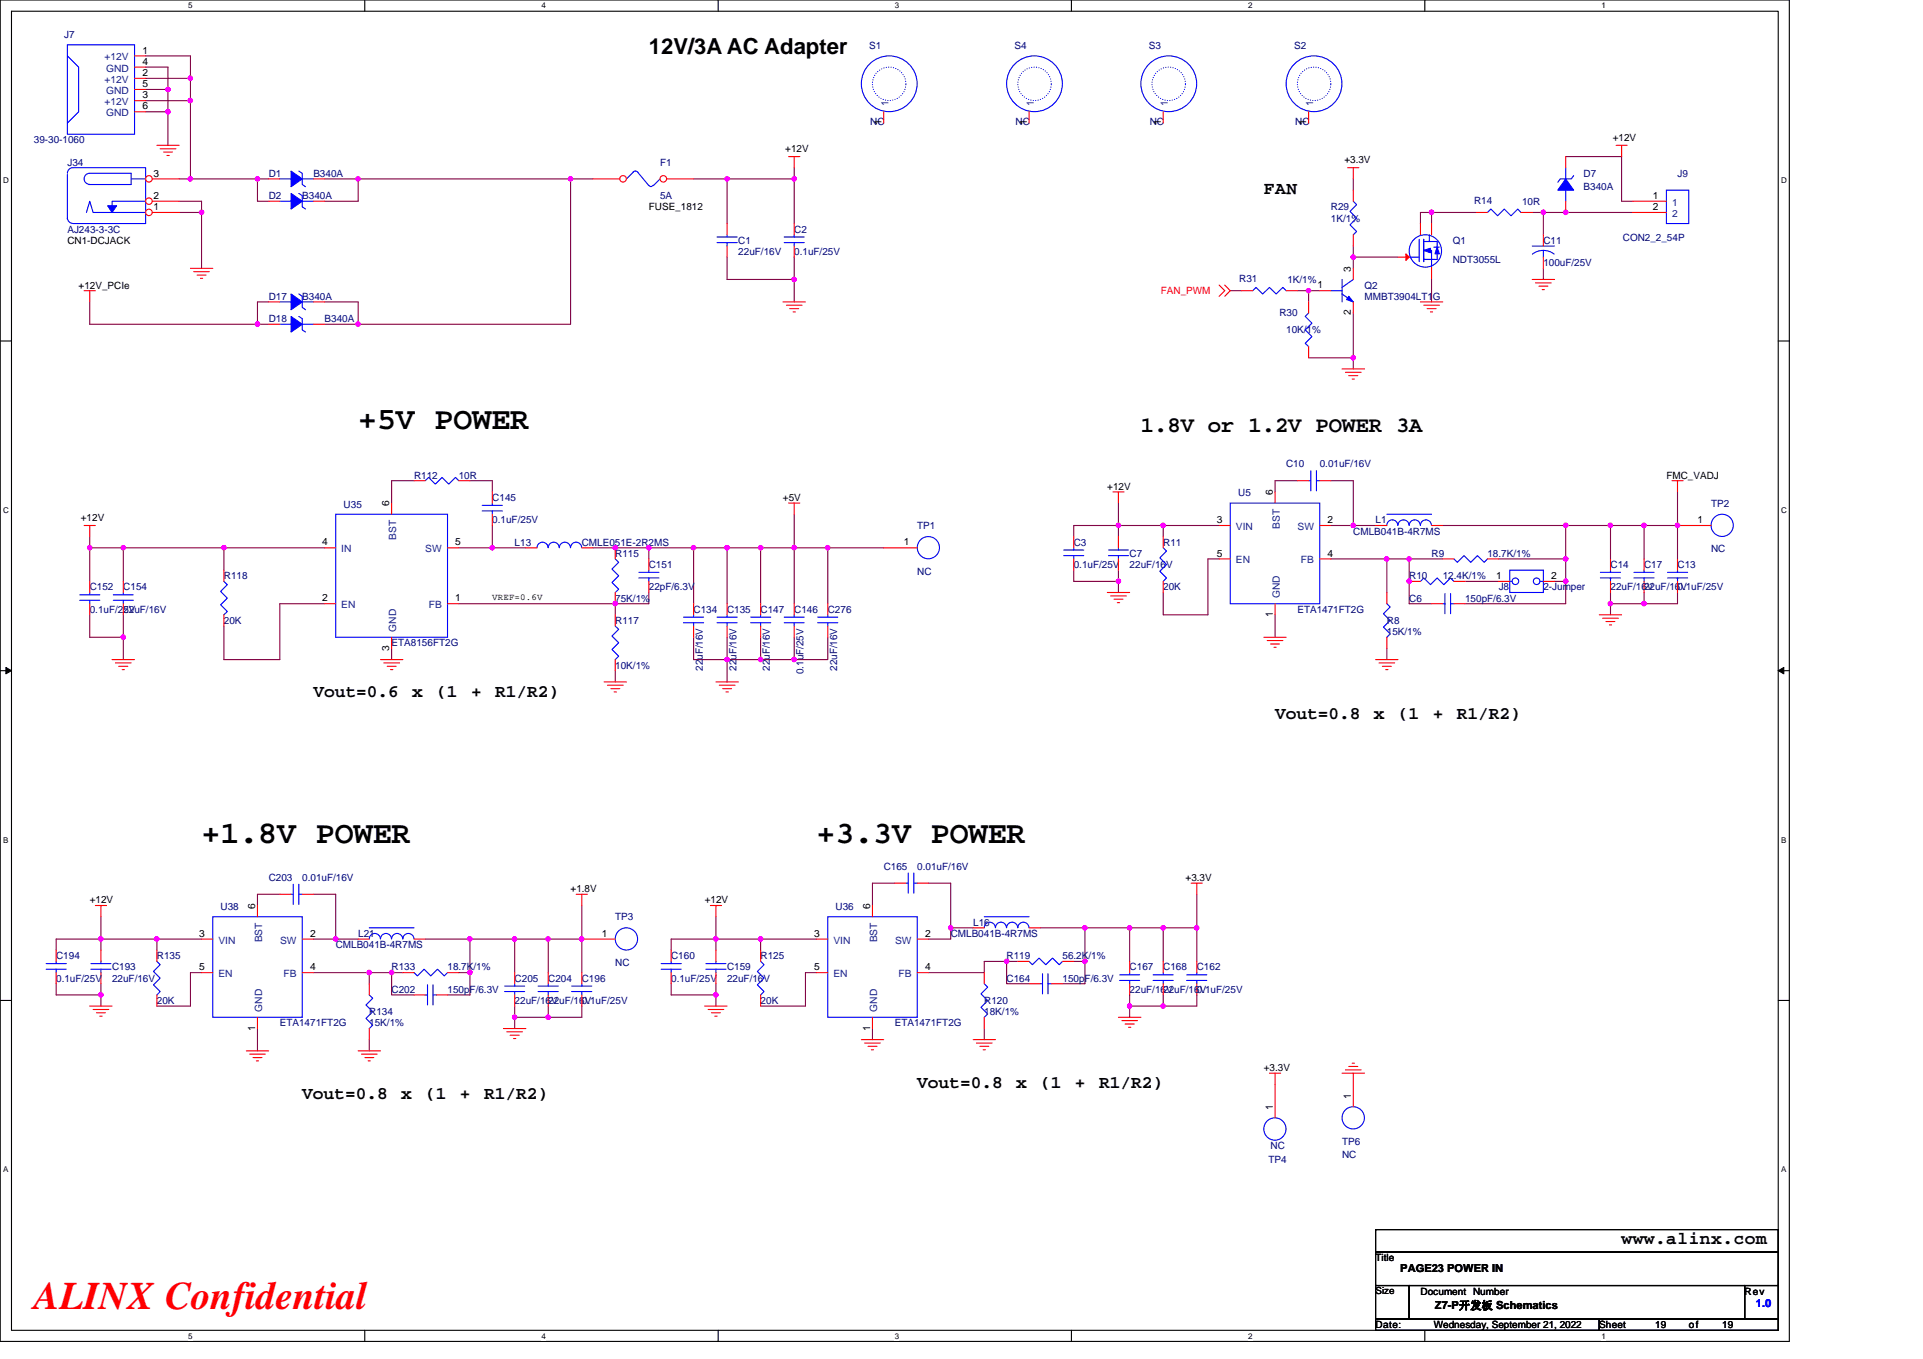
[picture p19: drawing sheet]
<svg xmlns="http://www.w3.org/2000/svg" width="297mm" height="210mm" viewBox="0 0 297 210" stroke-linecap="round" stroke-linejoin="round" font-family="sans-serif">
<defs><g id="words">
<text font-size="6" fill="#f00" x="5.2" y="202.3">ALINX Confidential</text>
<g font-size="4.9">
<text x="55.3" y="66.3">+5V POWER</text>
<text x="31.1" y="130.2">+1.8V POWER</text>
<text x="126.1" y="130.2">+3.3V POWER</text>
</g>
<g font-size="3.4">
<text x="100.2" y="8.4">12V/3A AC Adapter</text>
<text x="176.2" y="66.8">1.8V or 1.2V POWER 3A</text>
</g>
<g font-size="2.8">
<text x="195.2" y="29.9">FAN</text>
<text x="48.4" y="107.7">Vout=0.6</text>
<text x="63.7" y="107.7">x</text>
<text x="67.4" y="107.7">(1</text>
<text x="72.8" y="107.7">+</text>
<text x="76.5" y="107.7">R1/R2)</text>
<text x="197" y="111.1">Vout=0.8</text>
<text x="212.2" y="111.1">x</text>
<text x="215.9" y="111.1">(1</text>
<text x="221.3" y="111.1">+</text>
<text x="225" y="111.1">R1/R2)</text>
<text x="46.7" y="169.8">Vout=0.8</text>
<text x="61.9" y="169.8">x</text>
<text x="65.7" y="169.8">(1</text>
<text x="71" y="169.8">+</text>
<text x="74.8" y="169.8">R1/R2)</text>
<text x="141.7" y="168.1">Vout=0.8</text>
<text x="156.9" y="168.1">x</text>
<text x="160.7" y="168.1">(1</text>
<text x="166" y="168.1">+</text>
<text x="169.8" y="168.1">R1/R2)</text>
<text x="250.5" y="192.3">www.alinx.com</text>
</g>
<g font-size="1.7">
<text x="216.3" y="196.6">PAGE23 POWER IN</text>
<text x="221.7" y="202.3">Z7-P开发板 Schematics</text>
</g>
<text font-size="1.7" fill="#00f" x="271.2" y="202">1.0</text>
<g font-size="1.5" fill="#000080">
<text x="9.9" y="5.9">J7</text>
<text x="134.3" y="7.6">S1</text>
<text x="156.7" y="7.6">S4</text>
<text x="177.4" y="7.6">S3</text>
<text x="199.9" y="7.6">S2</text>
<text x="5.2" y="22.1">39-30-1060</text>
<text x="134.4" y="19.4">NC</text>
<text x="156.9" y="19.4">NC</text>
<text x="177.6" y="19.4">NC</text>
<text x="200.1" y="19.4">NC</text>
<text x="10.4" y="25.6">J34</text>
<text x="41.5" y="27.3">D1</text>
<text x="48.4" y="27.3">B340A</text>
<text x="102" y="25.6">F1</text>
<text x="244.6" y="27.3">D7</text>
<text x="244.6" y="29.4">B340A</text>
<text x="259.1" y="27.3">J9</text>
<text x="10.4" y="35.9">AJ243-3-3C</text>
<text x="41.5" y="30.8">D2</text>
<text x="46.7" y="30.8">B340A</text>
<text x="102" y="30.8">5A</text>
<text x="122.7" y="35.9">C2</text>
<text x="205.6" y="32.5">R29</text>
<text x="205.6" y="34.2">1K/1%</text>
<text x="227.7" y="31.5">R14</text>
<text x="235.1" y="31.6">10R</text>
<text x="114" y="37.7">C1</text>
<text x="114" y="39.4">22uF/16V</text>
<text x="122.7" y="39.4">0.1uF/25V</text>
<text x="224.4" y="37.7">Q1</text>
<text x="224.4" y="40.6">NDT3055L</text>
<text x="238.4" y="37.7">C11</text>
<text x="238.4" y="41.1">100uF/25V</text>
<text x="250.7" y="37.2">CON2_2_54P</text>
<text x="41.5" y="46.3">D17</text>
<text x="46.7" y="46.3">B340A</text>
<text x="191.4" y="43.5">R31</text>
<text x="198.9" y="43.7">1K/1%</text>
<text x="210.8" y="44.6">Q2</text>
<text x="210.8" y="46.3">MMBT3904LT1G</text>
<text x="41.5" y="49.8">D18</text>
<text x="50.1" y="49.8">B340A</text>
<text x="197.6" y="48.9">R30</text>
<text x="198.7" y="51.5">10K/1%</text>
<text x="64" y="74">R112</text>
<text x="70.9" y="74">10R</text>
<text x="76" y="77.4">C145</text>
<text x="191.3" y="76.7">U5</text>
<text x="198.7" y="72.2">C10</text>
<text x="203.9" y="72.2">0.01uF/16V</text>
<text x="53.1" y="78.4">U35</text>
<text x="76" y="80.9">0.1uF/25V</text>
<text x="141.7" y="81.7">TP1</text>
<text x="209" y="82.6">CMLB041B-4R7MS</text>
<text x="212.5" y="80.9">L1</text>
<text x="264.3" y="78.3">TP2</text>
<text x="34.6" y="89.5">R118</text>
<text x="79.5" y="84.3">L13</text>
<text x="89.9" y="84.3">CMLE051E-2R2MS</text>
<text x="95" y="86">R115</text>
<text x="100.2" y="87.8">C151</text>
<text x="141.7" y="88.8">NC</text>
<text x="165.9" y="84.3">C3</text>
<text x="165.9" y="87.8">0.1uF/25V</text>
<text x="174.5" y="86">C7</text>
<text x="174.5" y="87.8">22uF/16V</text>
<text x="179.7" y="84.3">R11</text>
<text x="217.7" y="89.5">R10</text>
<text x="221.1" y="86">R9</text>
<text x="222.9" y="89.5">12.4K/1%</text>
<text x="229.8" y="86">18.7K/1%</text>
<text x="248.8" y="87.8">C14</text>
<text x="254" y="87.8">C17</text>
<text x="259.1" y="87.8">C13</text>
<text x="264.3" y="85.3">NC</text>
<text x="13.9" y="91.2">C152</text>
<text x="13.9" y="94.7">0.1uF/25V</text>
<text x="19" y="91.2">C154</text>
<text x="19" y="94.7">22uF/16V</text>
<text x="95" y="92.9">75K/1%</text>
<text x="100.2" y="91.2">22pF/6.3V</text>
<text x="107.1" y="94.7">C134</text>
<text x="112.3" y="94.7">C135</text>
<text x="117.5" y="94.7">C147</text>
<text x="122.7" y="94.7">C146</text>
<text x="127.9" y="94.7">C276</text>
<text x="179.7" y="91.2">20K</text>
<text x="200.4" y="94.7">ETA1471FT2G</text>
<text x="217.7" y="92.9">C6</text>
<text x="226.3" y="92.9">150pF/6.3V</text>
<text x="231.5" y="91.2">J8</text>
<text x="238.4" y="91.2">2-Jumper</text>
<text x="248.8" y="91.2">22uF/16V</text>
<text x="254" y="91.2">22uF/16V</text>
<text x="259.1" y="91.2">0.1uF/25V</text>
<text x="34.6" y="96.4">20K</text>
<text x="60.5" y="99.9">ETA8156FT2G</text>
<text x="95" y="96.4">R117</text>
<text x="214.2" y="96.4">R8</text>
<text x="214.2" y="98.1">15K/1%</text>
<text x="95" y="103.3">10K/1%</text>
<text x="108.6" y="103.6" transform="rotate(-90 108.6 103.6)">22uF/16V</text>
<text x="113.7" y="103.6" transform="rotate(-90 113.7 103.6)">22uF/16V</text>
<text x="118.9" y="103.6" transform="rotate(-90 118.9 103.6)">22uF/16V</text>
<text x="124.1" y="104.2" transform="rotate(-90 124.1 104.2)">0.1uF/25V</text>
<text x="129.3" y="103.6" transform="rotate(-90 129.3 103.6)">22uF/16V</text>
<text x="41.5" y="136.1">C203</text>
<text x="46.7" y="136.1">0.01uF/16V</text>
<text x="136.5" y="134.4">C165</text>
<text x="141.7" y="134.4">0.01uF/16V</text>
<text x="34.1" y="140.6">U38</text>
<text x="95" y="142.2">TP3</text>
<text x="129.1" y="140.6">U36</text>
<text x="150.3" y="143">L16</text>
<text x="8.7" y="148.2">C194</text>
<text x="17.3" y="149.9">C193</text>
<text x="24.2" y="148.2">R135</text>
<text x="51.9" y="146.5">CMLB041B-4R7MS</text>
<text x="55.3" y="144.8">L21</text>
<text x="60.5" y="149.9">R133</text>
<text x="69.1" y="149.9">18.7K/1%</text>
<text x="95" y="149.2">NC</text>
<text x="103.7" y="148.2">C160</text>
<text x="112.3" y="149.9">C159</text>
<text x="117.5" y="148.2">R125</text>
<text x="146.9" y="144.8">CMLB041B-4R7MS</text>
<text x="155.5" y="148.2">R119</text>
<text x="164.1" y="148.2">56.2K/1%</text>
<text x="174.5" y="149.9">C167</text>
<text x="179.7" y="149.9">C168</text>
<text x="184.9" y="149.9">C162</text>
<text x="8.7" y="151.7">0.1uF/25V</text>
<text x="17.3" y="151.7">22uF/16V</text>
<text x="24.2" y="155.1">20K</text>
<text x="60.5" y="153.4">C202</text>
<text x="69.1" y="153.4">150pF/6.3V</text>
<text x="79.5" y="151.7">C205</text>
<text x="79.5" y="155.1">22uF/16V</text>
<text x="84.7" y="151.7">C204</text>
<text x="84.7" y="155.1">22uF/16V</text>
<text x="89.9" y="151.7">C196</text>
<text x="89.9" y="155.1">0.1uF/25V</text>
<text x="103.7" y="151.7">0.1uF/25V</text>
<text x="112.3" y="151.7">22uF/16V</text>
<text x="117.5" y="155.1">20K</text>
<text x="152" y="155.1">R120</text>
<text x="155.5" y="151.7">C164</text>
<text x="164.1" y="151.7">150pF/6.3V</text>
<text x="174.5" y="153.4">22uF/16V</text>
<text x="179.7" y="153.4">22uF/16V</text>
<text x="184.9" y="153.4">0.1uF/25V</text>
<text x="43.2" y="158.6">ETA1471FT2G</text>
<text x="57" y="156.8">R134</text>
<text x="57" y="158.6">15K/1%</text>
<text x="138.2" y="158.6">ETA1471FT2G</text>
<text x="152" y="156.8">18K/1%</text>
<text x="195.9" y="179.7">TP4</text>
<text x="196.3" y="177.6">NC</text>
<text x="207.3" y="176.9">TP6</text>
<text x="207.3" y="179">NC</text>
</g>
<g font-size="1.5" fill="#004080">
<text x="16.1" y="9.3">+12V</text>
<text x="16.4" y="11.1">GND</text>
<text x="16.1" y="12.8">+12V</text>
<text x="16.1" y="16.3">+12V</text>
<text x="16.4" y="14.5">GND</text>
<text x="16.4" y="18">GND</text>
<text x="137.2" y="16.4" transform="rotate(-90 137.2 16.4)">1</text>
<text x="159.7" y="16.4" transform="rotate(-90 159.7 16.4)">1</text>
<text x="180.4" y="16.4" transform="rotate(-90 180.4 16.4)">1</text>
<text x="202.9" y="16.4" transform="rotate(-90 202.9 16.4)">1</text>
<text x="258.3" y="31.8">1</text>
<text x="258.3" y="33.5">2</text>
<text x="61.2" y="83.4" transform="rotate(-90 61.2 83.4)">BST</text>
<text x="190.9" y="81.9">VIN</text>
<text x="197.7" y="81.7" transform="rotate(-90 197.7 81.7)">BST</text>
<text x="200.4" y="81.9">SW</text>
<text x="52.7" y="85.3">IN</text>
<text x="65.7" y="85.3">SW</text>
<text x="190.9" y="87.1">EN</text>
<text x="201" y="87.1">FB</text>
<text x="52.7" y="94">EN</text>
<text x="66.2" y="94">FB</text>
<text x="197.7" y="92.4" transform="rotate(-90 197.7 92.4)">GND</text>
<text x="61.2" y="97.6" transform="rotate(-90 61.2 97.6)">GND</text>
<text x="33.7" y="145.8">VIN</text>
<text x="40.5" y="145.6" transform="rotate(-90 40.5 145.6)">BST</text>
<text x="43.3" y="145.8">SW</text>
<text x="128.7" y="145.8">VIN</text>
<text x="135.5" y="145.6" transform="rotate(-90 135.5 145.6)">BST</text>
<text x="138.3" y="145.8">SW</text>
<text x="33.7" y="151">EN</text>
<text x="43.8" y="151">FB</text>
<text x="128.7" y="151">EN</text>
<text x="138.8" y="151">FB</text>
<text x="40.5" y="156.3" transform="rotate(-90 40.5 156.3)">GND</text>
<text x="135.5" y="156.3" transform="rotate(-90 135.5 156.3)">GND</text>
</g>
<g font-size="1.5">
<text x="22" y="8.3">1</text>
<text x="22" y="11.7">2</text>
<text x="22" y="10">4</text>
<text x="22" y="15.2">3</text>
<text x="22" y="13.5">5</text>
<text x="22" y="16.9">6</text>
<text x="121.3" y="23.5">+12V</text>
<text x="136.1" y="19.4" transform="rotate(-90 136.1 19.4)">1</text>
<text x="158.6" y="19.4" transform="rotate(-90 158.6 19.4)">1</text>
<text x="179.3" y="19.4" transform="rotate(-90 179.3 19.4)">1</text>
<text x="201.8" y="19.4" transform="rotate(-90 201.8 19.4)">1</text>
<text x="249.1" y="21.8">+12V</text>
<text x="23.7" y="27.3">3</text>
<text x="207.7" y="25.2">+3.3V</text>
<text x="23.7" y="32.5">1</text>
<text x="23.7" y="30.7">2</text>
<text x="100.2" y="32.5">FUSE_1812</text>
<text x="255.3" y="30.7">1</text>
<text x="255.3" y="32.5">2</text>
<text x="10.4" y="37.7">CN1-DCJACK</text>
<text x="208.7" y="42" transform="rotate(-90 208.7 42)">3</text>
<text x="12.1" y="44.6">+12V_PCIe</text>
<text x="203.5" y="44.6">1</text>
<text x="208.7" y="48.7" transform="rotate(-90 208.7 48.7)">2</text>
<text x="120.9" y="77.4">+5V</text>
<text x="171" y="75.7">+12V</text>
<text x="196.6" y="76.5" transform="rotate(-90 196.6 76.5)">6</text>
<text x="257.4" y="74">FMC_VADJ</text>
<text x="12.5" y="80.5">+12V</text>
<text x="60.1" y="78.3" transform="rotate(-90 60.1 78.3)">6</text>
<text x="187.9" y="80.8">3</text>
<text x="205.1" y="80.8">2</text>
<text x="262.2" y="80.8">1</text>
<text x="49.8" y="84.3">4</text>
<text x="70.3" y="84.3">5</text>
<text x="139.6" y="84.3">1</text>
<text x="187.9" y="86">5</text>
<text x="205.1" y="86">4</text>
<text x="231.1" y="89.5">1</text>
<text x="239.6" y="89.5">2</text>
<text x="49.8" y="92.9">2</text>
<text x="70.3" y="92.9">1</text>
<text x="196.6" y="95.4" transform="rotate(-90 196.6 95.4)">1</text>
<text x="60.1" y="100.6" transform="rotate(-90 60.1 100.6)">3</text>
<text x="88.1" y="137.9">+1.8V</text>
<text x="183.1" y="136.1">+3.3V</text>
<text x="13.9" y="139.6">+12V</text>
<text x="39.4" y="140.4" transform="rotate(-90 39.4 140.4)">6</text>
<text x="108.9" y="139.6">+12V</text>
<text x="134.4" y="140.4" transform="rotate(-90 134.4 140.4)">6</text>
<text x="30.8" y="144.7">3</text>
<text x="30.8" y="149.9">5</text>
<text x="47.9" y="149.9">4</text>
<text x="47.9" y="144.7">2</text>
<text x="92.9" y="144.7">1</text>
<text x="125.8" y="144.7">3</text>
<text x="125.8" y="149.9">5</text>
<text x="142.9" y="149.9">4</text>
<text x="142.9" y="144.7">2</text>
<text x="39.4" y="159.3" transform="rotate(-90 39.4 159.3)">1</text>
<text x="134.4" y="159.3" transform="rotate(-90 134.4 159.3)">1</text>
<text x="195.2" y="165.5">+3.3V</text>
<text x="196.6" y="171.5" transform="rotate(-90 196.6 171.5)">1</text>
<text x="208.7" y="169.8" transform="rotate(-90 208.7 169.8)">1</text>
<text x="212.5" y="194.9">Title</text>
<text x="212.5" y="200">Size</text>
<text x="219.4" y="200">Document Number</text>
<text x="269.5" y="200">Rev</text>
<text x="212.5" y="205.2">Date:</text>
<text x="221.5" y="205.2">Wednesday, September 21, 2022</text>
<text x="247" y="205.2">Sheet</text>
<text x="255.7" y="205.2">19</text>
<text x="260.9" y="205.2">of</text>
<text x="266" y="205.2">19</text>
</g>
<text font-size="1.5" fill="#f00" x="179.3" y="45.4">FAN_PWM</text>
<text font-size="1.4" x="76" y="92.7">VREF=0.6V</text>
<g font-size="1.2">
<text x="29.1" y="1.3">5</text>
<text x="83.6" y="1.3">4</text>
<text x="138.2" y="1.3">3</text>
<text x="192.8" y="1.3">2</text>
<text x="247.4" y="1.3">1</text>
<text x=".5" y="28.3">D</text>
<text x="275.1" y="28.3">D</text>
<text x=".5" y="79.2">C</text>
<text x="275.1" y="79.2">C</text>
<text x=".5" y="130.2">B</text>
<text x="275.1" y="130.2">B</text>
<text x=".5" y="181.1">A</text>
<text x="275.1" y="181.1">A</text>
<text x="29.1" y="206.8">5</text>
<text x="83.6" y="206.8">4</text>
<text x="138.2" y="206.8">3</text>
<text x="192.8" y="206.8">2</text>
<text x="247.4" y="206.8">1</text>
</g>
</g></defs>
<path d="M0 0h276.4v207.3h-276.4zM1.8 1.7h272.9v203.8h-272.9z" fill="none" stroke="#000" stroke-width=".17"/>
<g fill="#fff">
<path d="M29.1 .2h.6v1.4h-.6z"/>
<path d="M29.1 205.7h.6v1.4h-.6z"/>
</g>
<path d="M56.3 0v1.7M56.3 205.5v1.8" fill="none" stroke="#000" stroke-width=".17"/>
<g fill="#fff">
<path d="M83.6 .2h.7v1.4h-.7z"/>
<path d="M83.6 205.7h.7v1.4h-.7z"/>
</g>
<path d="M110.9 0v1.7M110.9 205.5v1.8" fill="none" stroke="#000" stroke-width=".17"/>
<g fill="#fff">
<path d="M138.2 .2h.7v1.4h-.7z"/>
<path d="M138.2 205.7h.7v1.4h-.7z"/>
</g>
<path d="M165.5 0v1.7M165.5 205.5v1.8" fill="none" stroke="#000" stroke-width=".17"/>
<g fill="#fff">
<path d="M192.8 .2h.6v1.4h-.6z"/>
<path d="M192.8 205.7h.6v1.4h-.6z"/>
</g>
<path d="M220.1 0v1.7M220.1 205.5v1.8" fill="none" stroke="#000" stroke-width=".17"/>
<g fill="#fff">
<path d="M247.4 .2h.6v1.4h-.6z"/>
<path d="M247.4 205.7h.6v1.4h-.6z"/>
<path d="M.5 27.2h.8v1.4h-.8z"/>
<path d="M275.1 27.2h.9v1.4h-.9z"/>
<path d="M.5 78.1h.8v1.4h-.8z"/>
<path d="M275.1 78.1h.9v1.4h-.9z"/>
</g>
<path d="M0 52.7h1.8M274.7 52.7h1.7" fill="none" stroke="#000" stroke-width=".17"/>
<g fill="#fff">
<path d="M.5 129.1h.8v1.4h-.8z"/>
<path d="M275.1 129.1h.8v1.4h-.8z"/>
</g>
<path d="M0 103.6h1.8M274.7 103.6h1.7" fill="none" stroke="#000" stroke-width=".17"/>
<path d="M.9 103.1l.9 .5-.9 .5zM274.7 103.6l.8-.5v1z" fill="#000" stroke="#000" stroke-width=".15"/>
<g fill="#fff">
<path d="M.5 180h.8v1.4h-.8z"/>
<path d="M275.1 180h.8v1.4h-.8z"/>
</g>
<path d="M0 154.6h1.8M274.7 154.6h1.7M212.5 190h62.2v3.5h-62.2zM212.5 193.5h62.2v5.1h-62.2zM212.5 198.6h5.2v5.2h-5.2zM217.7 198.6h51.8v5.2h-51.8zM269.5 198.6h5.2v5.2h-5.2zM212.5 203.8h34.5v1.7h-34.5zM247 203.8h27.7v1.7h-27.7z" fill="none" stroke="#000" stroke-width=".17"/>
<g fill="none" stroke="#800040" stroke-width=".17">
<path d="M22.5 17.3h3.4M22.5 10.4h3.4v3.4M22.5 13.8h3.4M22.5 12.1h6.9M22.5 8.6h6.9v3.5M22.5 15.6h6.9M25.9 17.3v5.2M25.9 13.8v3.5M29.4 12.1v3.5M29.4 15.6v12M27.7 27.6h1.7M27.7 32.8h3.4"/>
<path d="M27.7 31.1h3.4v1.7M29.4 27.6h10.4M31.1 32.8v8.7M39.8 27.6h1.7M39.8 27.6v3.5h1.7M50.1 27.6h5.2M55.3 27.6v3.5h-5.2M55.3 27.6h32.8M88.1 27.6h3.5M88.1 27.6v22.5h-32.8M107.1 27.6h5.2M112.3 27.6h10.4"/>
<path d="M112.3 27.6v6.9M112.3 39.7v3.5h10.4M122.7 27.6v6.9M122.7 39.7v3.5M122.7 25.9v1.7M209 39.7h6.9M209 27.6v1.8M209 39.7v1.8M209 38v1.7M221.1 32.8v1.7M221.1 32.8h-1.7v1.7M221.1 32.8h6.9"/>
<path d="M236.7 32.8h15.5M238.4 32.8v3.5M241.8 24.2h8.7v6.9h1.7M13.9 46.7v3.4h25.9M39.8 50.1h1.7M41.5 46.7h-1.7v3.4M50.1 46.7h5.2v3.4M50.1 50.1h5.2M122.7 43.2v3.5M190 44.9h1.8M200.4 44.9h1.7M202.1 55.3h6.9"/>
<path d="M202.1 44.9h1.8M202.1 44.9v1.8M209 55.3v1.7M209 48.4v6.9M221.1 43v3.7M238.4 41.5v1.7M64 74.3h-3.5v3.4M72.6 74.3h3.4v1.7M122.7 79.5v5.1M172.8 77.7v3.5M200.4 74.3h-3.4v1.7M205.6 74.3h3.4v6.9"/>
<path d="M259.1 76v5.2M13.9 95v3.5h5.1M13.9 82.9v1.7M13.9 84.6h5.1M13.9 84.6v5.2M19 98.5v3.4M19 84.6h15.6M19 84.6v5.2M19 95v3.5M34.6 84.6h15.5M34.6 84.6v3.5M50.1 93.3h-6.9v8.6h-8.6v-5.2"/>
<path d="M70.9 93.3h24.1M70.9 84.6h5.1M76 84.6h5.2M76 81.2v3.4M91.6 84.6h8.6M95 93.3v1.7M100.2 84.6h6.9M100.2 84.6v1.8M100.2 91.5v1.8h-5.2M107.1 84.6v8.7M107.1 98.5v3.4h5.2M107.1 84.6h5.2"/>
<path d="M112.3 84.6h5.2M112.3 84.6v8.7M112.3 98.5v3.4M117.5 98.5v3.4M122.7 84.6v8.7M122.7 84.6h-5.2v8.7M122.7 98.5v3.4M122.7 84.6h5.2M127.9 84.6h8.6M127.9 98.5v3.4h-5.2M127.9 84.6v8.7M165.9 88.1v1.7h6.9"/>
<path d="M172.8 81.2v1.7M172.8 88.1v1.7M172.8 81.2h-6.9v1.7M172.8 89.8v1.7M172.8 81.2h6.9M179.7 81.2h8.6M179.7 81.2v1.7M188.3 86.4h-1.7v8.6h-6.9v-3.5M197 95v3.5M205.6 81.2h3.4M205.6 86.4h8.6M209 81.2h3.5"/>
<path d="M214.2 86.4v5.1M214.2 86.4h3.5M217.7 86.4v6.9h3.4M217.7 86.4h5.2M222.9 81.2h18.9v5.2M226.3 89.8h5.2M231.5 86.4h10.3M240.1 89.8h1.7M241.8 86.4v3.4M241.8 81.2h7M241.8 89.8v3.5h-15.5M248.8 91.5v1.8"/>
<path d="M248.8 93.3v1.7M248.8 93.3h5.2M248.8 81.2v5.2M248.8 81.2h5.2M254 81.2v5.2M254 91.5v1.8M254 81.2h5.1M259.1 81.2v5.2M259.1 91.5v1.8h-5.1M60.5 100.2v1.7M95 103.6v1.8M112.3 101.9v3.5"/>
<path d="M112.3 101.9h5.2M117.5 101.9h5.2M214.2 100.2v1.7M43.2 138.2h-3.4v1.7M48.4 138.2h3.5v6.9M89.9 139.9v5.2M138.2 136.5h-3.4v3.4M143.4 136.5h3.5v6.9M184.9 138.2v5.2M8.7 146.8v-1.7h6.9v1.7M8.7 152v1.7h6.9M15.6 153.7v1.7"/>
<path d="M15.6 152v1.7M15.6 141.6v3.5h8.6M24.2 145.1h6.9M24.2 145.1v1.7M31.1 150.3h-1.7v5.1h-5.2M39.8 158.9v3.5M48.4 150.3h8.6M48.4 145.1h3.5M51.9 145.1h3.4M57 150.3h3.5M57 150.3v1.7M60.5 150.3v3.4h3.5"/>
<path d="M60.5 150.3h1.7M65.7 145.1h6.9v5.2M70.9 150.3h1.7M72.6 145.1h6.9M72.6 150.3v3.4h-3.5M79.5 145.1h5.2M79.5 157.2h5.2M79.5 145.1v5.2M79.5 155.4v1.8M79.5 157.2v1.7M84.7 145.1h5.2M84.7 145.1v5.2"/>
<path d="M84.7 155.4v1.8M89.9 145.1v5.2M89.9 155.4v1.8h-5.2M103.7 152v1.7h6.9M110.6 145.1h6.9M110.6 141.6v3.5M110.6 152v1.7M110.6 145.1h-6.9v1.7M110.6 153.7v1.7M110.6 145.1v1.7M117.5 145.1v1.7M117.5 145.1h8.6"/>
<path d="M126.1 150.3h-1.7v5.1h-6.9M134.8 158.9v1.7M146.9 143.4h3.4M146.9 143.4v1.7h-3.5M152 158.9v1.7M155.5 148.5h1.7M155.5 148.5v3.5h3.5M155.5 148.5h-3.5v1.8h-8.6M160.7 143.4h6.9M165.9 148.5h1.7M167.6 143.4h6.9M167.6 143.4v5.1"/>
<path d="M167.6 148.5v3.5h-3.5M174.5 153.7v1.7M174.5 155.4v1.8M174.5 155.4h5.2M174.5 143.4v5.1M174.5 143.4h5.2M179.7 153.7v1.7M179.7 143.4v5.1M179.7 143.4h5.2M184.9 143.4v5.1M184.9 153.7v1.7h-5.2M57 160.6v1.8"/>
</g>
<g fill="#f0f" stroke="#f0f" stroke-width=".17">
<circle cx="31.1" cy="32.8" r=".34"/>
<circle cx="112.3" cy="27.6" r=".33"/>
<circle cx="122.7" cy="43.2" r=".34"/>
<circle cx="122.7" cy="27.6" r=".33"/>
<circle cx="55.3" cy="50.1" r=".34"/>
<circle cx="88.1" cy="27.6" r=".33"/>
<circle cx="55.3" cy="27.6" r=".33"/>
<circle cx="39.8" cy="50.1" r=".34"/>
<circle cx="25.9" cy="17.3" r=".34"/>
<circle cx="25.9" cy="13.8" r=".34"/>
<circle cx="29.4" cy="12.1" r=".34"/>
<circle cx="117.5" cy="101.9" r=".34"/>
<circle cx="34.6" cy="84.6" r=".34"/>
<circle cx="107.1" cy="84.6" r=".34"/>
<circle cx="100.2" cy="84.6" r=".34"/>
<circle cx="76" cy="84.6" r=".34"/>
<circle cx="13.9" cy="84.6" r=".34"/>
<circle cx="19" cy="98.4" r=".34"/>
<circle cx="19" cy="84.6" r=".34"/>
<circle cx="122.7" cy="84.6" r=".34"/>
<circle cx="112.3" cy="101.9" r=".34"/>
<circle cx="117.5" cy="84.6" r=".34"/>
<circle cx="112.3" cy="84.6" r=".34"/>
<circle cx="95" cy="84.6" r=".34"/>
<circle cx="95" cy="93.3" r=".34"/>
<circle cx="51.9" cy="145.1" r=".34"/>
<circle cx="72.6" cy="145.1" r=".34"/>
<circle cx="57" cy="150.3" r=".34"/>
<circle cx="72.6" cy="150.3" r=".34"/>
<circle cx="60.5" cy="150.3" r=".34"/>
<circle cx="84.7" cy="145.1" r=".34"/>
<circle cx="79.5" cy="145.1" r=".34"/>
<circle cx="89.8" cy="145.1" r=".34"/>
<circle cx="79.5" cy="157.2" r=".33"/>
<circle cx="84.7" cy="157.2" r=".33"/>
<circle cx="24.2" cy="145.1" r=".34"/>
<circle cx="117.5" cy="145.1" r=".34"/>
<circle cx="146.9" cy="143.4" r=".34"/>
<circle cx="167.6" cy="148.5" r=".33"/>
<circle cx="155.5" cy="148.5" r=".33"/>
<circle cx="174.5" cy="143.4" r=".34"/>
<circle cx="167.6" cy="143.4" r=".34"/>
<circle cx="179.7" cy="143.4" r=".34"/>
<circle cx="184.8" cy="143.4" r=".34"/>
<circle cx="179.7" cy="155.4" r=".34"/>
<circle cx="174.5" cy="155.4" r=".34"/>
<circle cx="179.7" cy="81.2" r=".34"/>
<circle cx="172.8" cy="81.2" r=".34"/>
<circle cx="209" cy="81.2" r=".34"/>
<circle cx="214.2" cy="86.4" r=".34"/>
<circle cx="241.8" cy="89.8" r=".34"/>
<circle cx="241.8" cy="86.4" r=".34"/>
<circle cx="217.7" cy="86.4" r=".34"/>
<circle cx="248.7" cy="81.2" r=".34"/>
<circle cx="241.8" cy="81.2" r=".34"/>
<circle cx="259.1" cy="81.2" r=".34"/>
<circle cx="253.9" cy="81.2" r=".34"/>
<circle cx="248.7" cy="93.3" r=".34"/>
<circle cx="253.9" cy="93.3" r=".34"/>
<circle cx="217.7" cy="89.8" r=".34"/>
<circle cx="241.8" cy="32.8" r=".34"/>
<circle cx="209" cy="39.7" r=".34"/>
<circle cx="209" cy="55.3" r=".34"/>
<circle cx="202.1" cy="44.9" r=".33"/>
<circle cx="238.4" cy="32.8" r=".34"/>
<circle cx="221.1" cy="32.8" r=".34"/>
<circle cx="29.4" cy="15.5" r=".34"/>
<circle cx="29.4" cy="27.6" r=".33"/>
<circle cx="39.8" cy="27.6" r=".33"/>
<circle cx="15.6" cy="145.1" r=".34"/>
<circle cx="15.6" cy="153.7" r=".34"/>
<circle cx="110.6" cy="145.1" r=".34"/>
<circle cx="110.6" cy="153.7" r=".34"/>
<circle cx="172.8" cy="89.8" r=".34"/>
<circle cx="127.8" cy="84.6" r=".34"/>
<circle cx="122.7" cy="101.9" r=".34"/>
</g>
<g fill="none" stroke="#f00" stroke-width=".17">
<path d="M20.8 8.6h1.7M20.8 12.1h1.7M20.8 15.6h1.7M20.8 10.4h1.7M20.8 13.8h1.7M20.8 17.3h1.7M136.5 17.3v1.7M179.7 17.3v1.7M24.2 22.5h3.5M24.7 23h2.5M25.3 23.5h1.3M25.8 24h.3"/>
<path d="M41.5 27.6h1.7M41.5 31.1h1.7M48.4 27.6h1.7M48.4 31.1h1.7M112.3 34.5v1.8M112.3 38v1.7M121.8 24.2h1.7M122.7 24.2v1.7M208.2 25.9h1.7M209 25.9v1.7M209 36.3v1.7M209 29.4v1.7"/>
<path d="M228 32.8h1.8M234.9 32.8h1.8M238.4 36.3v1.7M238.4 39.7v1.8M249.6 22.5h1.8M250.5 22.5v1.7M252.2 31.1h5.2M252.2 32.8h5.2M13 44.9h1.7M13.9 44.9v1.8M29.4 41.5h3.5M29.9 42h2.4"/>
<path d="M30.5 42.5h1.3M31 43h.3M41.5 46.7h1.7M41.5 50.1h1.7M48.4 46.7h1.7M48.4 50.1h1.7M120.9 46.7h3.5M121.5 47.2h2.4M122 47.7h1.4M122.5 48.2h.3M188.3 44l.9 .9-.9 .9M189.2 44l.8 .9-.8 .9"/>
<path d="M191.8 44.9h1.7M198.7 44.9h1.7M202.1 46.7v1.7M202.1 53.6v1.7M203.9 44.9h1.7M207.3 57h3.5M207.8 57.5h2.4M208.3 58h1.4M208.9 58.6h.3M209 46.7v1.7M209 41.5v1.7M219.4 46.7h3.5"/>
<path d="M219.9 47.2h2.4M220.4 47.7h1.4M221 48.2h.3M236.7 43.2h3.4M237.2 43.7h2.4M237.7 44.2h1.4M238.2 44.7h.4M64 74.3h1.7M70.9 74.3h1.7M121.8 77.7h1.7M122.7 77.7v1.8M171.9 76h1.7"/>
<path d="M172.8 76v1.7M197 76v1.7M200.4 74.3h1.7M203.9 74.3h1.7M258.3 74.3h1.7M259.1 74.3v1.7M13 81.2h1.7M13.9 89.8v1.7M13.9 93.3v1.7M13.9 81.2v1.7M19 89.8v1.7M19 93.3v1.7"/>
<path d="M81.2 84.6h1.7M89.9 84.6h1.7M100.2 86.4v1.7M100.2 89.8v1.7M112.3 93.3v1.7M112.3 96.7v1.8M165.9 82.9v1.7M165.9 86.4v1.7M171 91.5h3.5M171.6 92.1h2.4M172.1 92.6h1.4M172.6 93.1h.3"/>
<path d="M172.8 82.9v1.7M172.8 86.4v1.7M188.3 81.2h1.7M188.3 86.4h1.7M195.2 98.5h3.5M195.7 99h2.5M196.3 99.5h1.3M197 93.3v1.7M203.9 81.2h1.7M203.9 86.4h1.7M212.5 81.2h1.7M217.7 89.8h1.7"/>
<path d="M221.1 93.3h1.8M221.1 81.2h1.8M222.9 86.4h1.7M224.6 93.3h1.7M224.6 89.8h1.7M229.8 86.4h1.7M247 95h3.5M247.6 95.5h2.4M248.1 96h1.3M248.6 96.6h.3M248.8 86.4v1.7M248.8 89.8v1.7"/>
<path d="M254 86.4v1.7M254 89.8v1.7M259.1 81.2h5.2M17.3 101.9h3.5M17.8 102.4h2.5M18.3 103h1.4M18.9 103.5h.3M58.8 101.9h3.4M59.3 102.4h2.4M59.8 103h1.4M60.3 103.5h.4M93.3 105.4h3.5"/>
<path d="M93.8 105.9h2.5M94.4 106.4h1.3M94.9 106.9h.3M110.6 105.4h3.4M111.1 105.9h2.4M111.6 106.4h1.4M112.1 106.9h.4M196.8 100h.3M212.5 101.9h3.4M213 102.4h2.4M213.5 103h1.4M214.1 103.5h.3"/>
<path d="M14.7 139.9h1.8M15.6 139.9v1.7M39.8 139.9v1.7M43.2 138.2h1.8M46.7 138.2h1.7M89 138.2h1.7M89.9 138.2v1.7M109.7 139.9h1.8M110.6 139.9v1.7M134.8 139.9v1.7M138.2 136.5h1.8M141.7 136.5h1.7"/>
<path d="M184 136.5h1.7M184.9 136.5v1.7M8.7 146.8v1.7M8.7 150.3v1.7M13.9 155.4h3.4M14.4 156h2.4M14.9 156.5h1.4M15.4 157h.4M15.6 146.8v1.7M15.6 150.3v1.7M24.2 146.8v1.7M24.2 153.7v1.7"/>
<path d="M31.1 145.1h1.8M31.1 150.3h1.8M39.8 157.2v1.7M46.7 145.1h1.7M46.7 150.3h1.7M55.3 145.1h1.7M64 145.1h1.7M77.8 158.9h3.4M78.3 159.4h2.4M78.8 160h1.4M84.7 150.3v1.7M84.7 153.7v1.7"/>
<path d="M103.7 146.8v1.7M103.7 150.3v1.7M108.9 155.4h3.4M109.4 156h2.4M109.9 156.5h1.4M110.4 157h.4M110.6 146.8v1.7M110.6 150.3v1.7M117.5 146.8v1.7M117.5 153.7v1.7M126.1 145.1h1.8M126.1 150.3h1.8"/>
<path d="M134.8 157.2v1.7M141.7 145.1h1.7M141.7 150.3h1.7M152 150.3v1.7M152 157.2v1.7M159 152h1.7M162.4 152h1.7M172.8 157.2h3.4M173.3 157.7h2.4M173.8 158.2h1.4M174.3 158.7h.4M174.5 148.5v1.8"/>
<path d="M174.5 152v1.7M179.7 148.5v1.8M179.7 152v1.7M184.9 148.5v1.8M184.9 152v1.7M38.1 162.4h3.4M38.6 162.9h2.4M39.1 163.4h1.4M39.6 163.9h.3M55.3 162.4h3.5M55.8 162.9h2.4M56.4 163.4h1.3"/>
<path d="M56.9 163.9h.3M79.3 160.5h.4M133.1 160.6h3.4M133.6 161.2h2.4M134.1 161.7h1.4M134.6 162.2h.3M150.3 160.6h3.5M150.8 161.2h2.4M151.4 161.7h1.3M151.9 162.2h.3M196.1 165.8h1.7M197 165.8v1.8"/>
<path d="M207.3 165.8h3.5M207.8 165.3h2.4M208.3 164.8h1.4M208.9 164.3h.3"/>
</g>
<g fill="none" stroke="#00f" stroke-width=".17">
<path d="M10.4 6.9h10.4v13.8h-10.4zM10.4 8.6l1.7 1.8v6.9l-1.7 1.7M43.2 27.6h1.8M43.2 31.1h1.8M46.2 26.4l.5 .4v1.7l.5 .4M46.2 29.9l.5 .3v1.8l.5 .3M46.7 27.6h1.7M46.7 31.1h1.7M97.8 26.6l-1 1M98.5 26.6l-.4-.2-.3 .2M98.5 26.6l1.7 2.1M100.2 28.6a.34 .34 0 0 0 .3 .2 .34 .34 0 0 0 .4-.2"/>
<path d="M102 27.6l-1.1 1.1M110.8 37.5h3.1M110.8 36.6h3.1M112.3 36.3v.3M112.3 37.5v.5M209 31.1l.5 .5-1 1.1 1 1-1 1 1 1.1-.5 .5M229.8 32.8l.5-.5 1 1 1.1-1 1 1 1-1 .5 .5M236.7 38h3.4M236.7 39.3l.6-.4 1.1-.2 1 .2 .7 .4M238.4 38.7v1M257.4 29.4h3.5v5.1h-3.5zM43.2 46.7h1.8"/>
<path d="M43.2 50.1h1.8M46.2 45.4l.5 .4v1.7l.5 .4M46.2 48.9l.5 .3v1.8l.5 .3M46.7 46.7h1.7M46.7 50.1h1.7M193.5 44.9l.5-.5 1 1 1.1-1 1 1 1.1-1 .5 .5M202.1 48.4l-.5 .5 1 1-1 1.1 1 1-1 1 .5 .6M205.6 44.9h1.7M207.3 43.2v3.5M207.3 45.4l1.7 1.3M209 43.2l-1.7 1.2M65.7 74.3l.5-.5 1 1 1.1-1 1 1 1.1-1 .5 .5"/>
<path d="M190 77.7h13.9v15.6h-13.9zM202.1 74.3h.4M202.5 72.7v3.1M203.3 72.7v3.1M203.3 74.3h.6M214.2 79.5h6.9M12.3 92.8h3.1M12.3 91.9h3.1M13.9 91.5v.4M13.9 92.8v.5M17.5 92.8h3.1M17.5 91.9h3.1"/>
<path d="M19 91.5v.4M19 92.8v.5M84.7 84.6a.86 .86 0 0 0-.9-.8 .86 .86 0 0 0-.9 .8M89.8 84.6a.87 .87 0 0 0-.8-.8 .87 .87 0 0 0-.9 .8 .87 .87 0 0 0-.9-.8 .87 .87 0 0 0-.8 .8 .85 .85 0 0 0-.9-.8 .85 .85 0 0 0-.8 .8M98.7 89.3h3.1M98.7 88.4h3.1M100.2 88.1v.3M100.2 89.3v.5M110.8 96.2h3.1M110.8 95.4h3.1M112.3 95v.4M112.3 96.2v.5"/>
<path d="M164.3 85.9h3.1M164.3 85h3.1M165.9 84.6v.4M165.9 85.9v.5M171.2 85.9h3.1M171.2 85h3.1M172.8 84.6v.4M172.8 85.9v.5M215.9 81.2a.85 .85 0 0 0-.8-.9 .85 .85 0 0 0-.9 .9M217.7 81.2a.86 .86 0 0 0-.9-.9 .86 .86 0 0 0-.9 .9M219.4 81.2a.86 .86 0 0 0-.9-.9 .86 .86 0 0 0-.8 .9M219.4 89.8l.5-.5 1.1 1 1-1 1 1 1.1-1 .5 .5"/>
<path d="M221.1 81.2a.85 .85 0 0 0-.8-.9 .85 .85 0 0 0-.9 .9M222.9 93.3h.3M223.2 91.7v3.1M224.1 91.7v3.1M224.1 93.3h.5M224.6 86.4l.5 .5 1-1 1.1 1 1-1 1.1 1 .5-.5M247.2 89.3h3.1M247.2 88.4h3.1M248.8 88.1v.3M248.8 89.3v.5M252.4 89.3h3.1M252.4 88.4h3.1"/>
<path d="M254 88.1v.3M254 89.3v.5M45 138.2h.3M45.3 136.6v3.1M46.2 136.6v3.1M46.2 138.2h.5M140 136.5h.3M140.3 134.9v3.1M141.2 134.9v3.1M141.2 136.5h.5M7.1 149.8h3.1M7.1 148.9h3.1"/>
<path d="M8.7 148.5v.4M8.7 149.8v.5M14 149.8h3.1M14 148.9h3.1M15.6 148.5v.4M15.6 149.8v.5M24.2 148.5l.5 .6-1 1 1 1-1 1.1 1 1-.5 .5M32.9 141.6h13.8v15.6h-13.8zM57 143.4h7M63.9 145.1a.87 .87 0 0 0-.8-.9 .87 .87 0 0 0-.9 .9 .87 .87 0 0 0-.9-.9 .87 .87 0 0 0-.8 .9 .86 .86 0 0 0-.9-.9 .86 .86 0 0 0-.8 .9 .86 .86 0 0 0-.9-.9 .86 .86 0 0 0-.9 .9M83.1 153.2h3.1M83.1 152.4h3.1"/>
<path d="M84.7 152v.4M84.7 153.2v.5M102.1 149.8h3.1M102.1 148.9h3.1M103.7 148.5v.4M103.7 149.8v.5M109 149.8h3.1M109 148.9h3.1M110.6 148.5v.4M110.6 149.8v.5M117.5 148.5l.5 .6-1 1 1 1-1 1.1 1 1-.5 .5M127.9 141.6h13.8v15.6h-13.8z"/>
<path d="M152 152l.6 .5-1.1 1.1 1.1 1-1.1 1 1.1 1.1-.6 .5M160.7 152h.3M161 150.5v3.1M161.9 150.5v3.1M161.9 152h.5M172.9 151.5h3.1M172.9 150.6h3.1M174.5 150.3v.3M174.5 151.5v.5M178.1 151.5h3.1M178.1 150.6h3.1M179.7 150.3v.3"/>
<path d="M179.7 151.5v.5M183.3 151.5h3.1M183.3 150.6h3.1M184.9 150.3v.3M184.9 151.5v.5"/>
<circle cx="137.4" cy="12.9" r="4.3"/>
<circle cx="180.5" cy="12.9" r="4.3"/>
<circle cx="266" cy="81.2" r="1.71"/>
</g>
<g fill="#00f" stroke="#00f" stroke-width=".17">
<path d="M208.3 45.8l.7 .9-1-.4z" fill-rule="evenodd"/>
<path d="M45 26.4l1.7 1.2-1.7 1.3z" fill-rule="evenodd"/>
<path d="M45 45.4l1.7 1.3-1.7 1.2z" fill-rule="evenodd"/>
<path d="M45 48.9l1.7 1.2-1.7 1.2z" fill-rule="evenodd"/>
<path d="M45 29.9l1.7 1.2-1.7 1.2z" fill-rule="evenodd"/>
</g>
<g fill="none" stroke="#00f" stroke-width=".17" stroke-dasharray="0 .3">
<circle cx="137.3" cy="13" r="2.58"/>
<circle cx="180.5" cy="13" r="2.58"/>
</g>
<circle cx="96.2" cy="27.6" r=".51" fill="#fff" stroke="#f00" stroke-width=".17"/>
<path d="M91.6 27.6h4.1" fill="none" stroke="#f00" stroke-width=".17"/>
<circle cx="102.5" cy="27.6" r=".51" fill="#fff" stroke="#f00" stroke-width=".17"/>
<g fill="none" stroke="#f00" stroke-width=".17">
<path d="M159 17.3v1.7M202.1 17.3v1.7M103 27.6h4.1M122.7 34.5v1.8M122.7 38v1.7M215.9 39.7h1.8M219.4 34.5v1.8M221.1 34.5v1.8M241.8 31.1v1.7M241.8 24.2v1.7M221.1 41.3v1.7M60.5 77.7v1.8"/>
<path d="M76 76v1.7M76 79.5v1.7M34.6 88.1v1.7M34.6 95v1.7M50.1 93.3h1.8M50.1 84.6h1.8M60.5 98.5v1.7M69.1 93.3h1.8M69.1 84.6h1.8M95 84.6v1.8M95 91.5v1.8M95 95v1.7"/>
<path d="M107.1 93.3v1.7M107.1 96.7v1.8M117.5 93.3v1.7M117.5 96.7v1.8M122.7 93.3v1.7M122.7 96.7v1.8M136.5 84.6h5.2M179.7 82.9v1.7M179.7 89.8v1.7M214.2 91.5v1.8M214.2 98.5v1.7M231.5 89.8h1.7"/>
<path d="M238.4 89.8h1.7M259.1 86.4v1.7M259.1 89.8v1.7M95 101.9v1.7M57 152v1.7M57 158.9v1.7M62.2 150.3h1.8M64 153.7h1.7M67.4 153.7h1.7M69.1 150.3h1.8M79.5 150.3v1.7M79.5 153.7v1.7"/>
<path d="M89.9 145.1h5.1M89.9 150.3v1.7M89.9 153.7v1.7M150.3 143.4h1.7M157.2 148.5h1.8M159 143.4h1.7M164.1 148.5h1.8M197 167.6v5.1M209 165.8v5.2"/>
</g>
<g fill="#00f" stroke="#00f" stroke-width=".17">
<path d="M241.8 27.6l1.3 1.8h-2.5z" fill-rule="evenodd"/>
<path d="M219.9 38.7l1.1-.3v.7z" fill-rule="evenodd"/>
<path d="M222 38.2l.3 1h-.6z" fill-rule="evenodd"/>
<path d="M16.6 31.8h1.4l-.7 1z" fill-rule="evenodd"/>
</g>
<g fill="none" stroke="#00f" stroke-width=".17">
<path d="M10.4 26.8a.85 .85 0 0 1 .9-.9h11.2v8.6h-11.2M10.4 33.7a.85 .85 0 0 0 .9 .8M10.4 26.9v7M13.4 32.8l.5-1.7 .5 1.7h8.1M13.8 26.8a.86 .86 0 0 0-.8 .8 .86 .86 0 0 0 .8 .9M13.9 26.8h6.4v1.7h-6.6M20.3 27.6h2.2M22.5 31.1h-5.2v1.7M121.1 37.5h3.1M121.1 36.6h3.1M122.7 36.3v.3M122.7 37.5v.5"/>
<path d="M217.7 39.7h1.5M219.2 37v3.4M219.9 37v3.4M220.1 37.3h1.9v1.1M220.8 38.7h.3v2.6M220.8 36.3v1h-.9M221.5 38.2h.8M222 39.2v.9h-2.1M241.8 29.4v1.7M241.8 25.9v1.7M243.1 27.1l-.4 .5h-1.7l-.4 .6M220.1 40.1h1.6"/>
<path d="M51.9 79.5h17.2v19h-17.2zM74.5 79h3.1M74.5 78.1h3.1M76 77.7v.4M76 79v.5M34.6 89.8l.5 .5-1 1.1 1 1-1 1.1 1 1-.5 .5M95 86.4l.6 .5-1.1 1 1.1 1.1-1.1 1 1.1 1-.6 .5M95 96.7l.6 .5-1.1 1.1 1.1 1-1.1 1.1 1.1 1-.6 .5M105.6 96.2h3.1M105.6 95.4h3.1M107.1 95v.4M107.1 96.2v.5"/>
<path d="M115.9 96.2h3.2M115.9 95.4h3.2M117.5 95v.4M117.5 96.2v.5M121.1 96.2h3.1M121.1 95.4h3.1M122.7 95v.4M122.7 96.2v.5M179.7 84.6l.5 .6-1 1 1 1-1 1.1 1 1-.5 .5M214.2 93.3l.5 .5-1 1 1 1.1-1 1 1 1-.5 .6M233.2 89.8h.4M233.2 88.1h5.2v3.4h-5.2z"/>
<path d="M234.5 89.5a.51 .51 0 0 0-.9 .1 .51 .51 0 0 0 .5 .7 .51 .51 0 0 0 .4-.7M237.8 89.5a.51 .51 0 0 0-.9 .1 .51 .51 0 0 0 .5 .7 .51 .51 0 0 0 .4-.7M237.9 89.8h.5M257.6 89.3h3.1M257.6 88.4h3.1M259.1 88.1v.3M259.1 89.3v.5M57 153.7l.6 .5-1.1 1.1 1.1 1-1.1 1.1 1.1 1-.6 .5M64 150.3l.5 .5 1-1 1 1 1.1-1 1 1 .5-.5M65.7 153.7h.3M66 152.2v3.1M66.9 152.2v3.1"/>
<path d="M66.9 153.7h.5M78 153.2h3M78 152.4h3M79.5 152v.4M79.5 153.2v.5M88.3 153.2h3.1M88.3 152.4h3.1M89.9 152v.4M89.9 153.2v.5M152 141.6h7M153.8 143.3a.86 .86 0 0 0-.9-.8 .86 .86 0 0 0-.9 .8M158.9 143.3a.87 .87 0 0 0-.8-.8 .87 .87 0 0 0-.9 .8 .87 .87 0 0 0-.9-.8 .87 .87 0 0 0-.8 .8 .85 .85 0 0 0-.9-.8 .85 .85 0 0 0-.8 .8"/>
<path d="M159 148.5l.5 .6 1-1.1 1 1.1 1.1-1.1 1 1.1 .5-.6"/>
<circle cx="159.8" cy="12.9" r="4.3"/>
<circle cx="203" cy="12.9" r="4.3"/>
<circle cx="220.2" cy="38.8" r="2.5"/>
<circle cx="143.4" cy="84.6" r="1.71"/>
<circle cx="96.8" cy="145.1" r="1.72"/>
<circle cx="196.9" cy="174.4" r="1.72"/>
<circle cx="209" cy="172.7" r="1.72"/>
</g>
<g fill="none" stroke="#00f" stroke-width=".17" stroke-dasharray="0 .3">
<circle cx="159.8" cy="13" r="2.58"/>
<circle cx="203" cy="13" r="2.58"/>
</g>
<path d="M217.2 39.2l.5 .5-.5 .5z" fill="#f00" stroke="#f00" stroke-width=".17"/>
<circle cx="23" cy="32.8" r=".51" fill="#fff" stroke="#f00" stroke-width=".17"/>
<path d="M23.5 32.8h4.2" fill="none" stroke="#f00" stroke-width=".17"/>
<circle cx="23" cy="27.6" r=".51" fill="#fff" stroke="#f00" stroke-width=".17"/>
<path d="M23.5 27.6h4.2" fill="none" stroke="#f00" stroke-width=".17"/>
<circle cx="23" cy="31.1" r=".51" fill="#fff" stroke="#f00" stroke-width=".17"/>
<path d="M23.5 31.1h4.2M127.9 93.3v1.7M127.9 96.7v1.8" fill="none" stroke="#f00" stroke-width=".17"/>
<path d="M126.3 96.2h3.1M126.3 95.4h3.1M127.9 95v.4M127.9 96.2v.5" fill="none" stroke="#00f" stroke-width=".17"/>
<g fill="#f0f" stroke="#f0f" stroke-width=".17">
<circle cx="31.1" cy="32.8" r=".34"/>
<circle cx="112.3" cy="27.6" r=".33"/>
<circle cx="122.7" cy="43.2" r=".34"/>
<circle cx="122.7" cy="27.6" r=".33"/>
<circle cx="55.3" cy="50.1" r=".34"/>
<circle cx="88.1" cy="27.6" r=".33"/>
<circle cx="55.3" cy="27.6" r=".33"/>
<circle cx="39.8" cy="50.1" r=".34"/>
<circle cx="25.9" cy="17.3" r=".34"/>
<circle cx="25.9" cy="13.8" r=".34"/>
<circle cx="29.4" cy="12.1" r=".34"/>
<circle cx="117.5" cy="101.9" r=".34"/>
<circle cx="34.6" cy="84.6" r=".34"/>
<circle cx="107.1" cy="84.6" r=".34"/>
<circle cx="100.2" cy="84.6" r=".34"/>
<circle cx="76" cy="84.6" r=".34"/>
<circle cx="13.9" cy="84.6" r=".34"/>
<circle cx="19" cy="98.4" r=".34"/>
<circle cx="19" cy="84.6" r=".34"/>
<circle cx="122.7" cy="84.6" r=".34"/>
<circle cx="112.3" cy="101.9" r=".34"/>
<circle cx="117.5" cy="84.6" r=".34"/>
<circle cx="112.3" cy="84.6" r=".34"/>
<circle cx="95" cy="84.6" r=".34"/>
<circle cx="95" cy="93.3" r=".34"/>
<circle cx="51.9" cy="145.1" r=".34"/>
<circle cx="72.6" cy="145.1" r=".34"/>
<circle cx="57" cy="150.3" r=".34"/>
<circle cx="72.6" cy="150.3" r=".34"/>
<circle cx="60.5" cy="150.3" r=".34"/>
<circle cx="84.7" cy="145.1" r=".34"/>
<circle cx="79.5" cy="145.1" r=".34"/>
<circle cx="89.8" cy="145.1" r=".34"/>
<circle cx="79.5" cy="157.2" r=".33"/>
<circle cx="84.7" cy="157.2" r=".33"/>
<circle cx="24.2" cy="145.1" r=".34"/>
<circle cx="117.5" cy="145.1" r=".34"/>
<circle cx="146.9" cy="143.4" r=".34"/>
<circle cx="167.6" cy="148.5" r=".33"/>
<circle cx="155.5" cy="148.5" r=".33"/>
<circle cx="174.5" cy="143.4" r=".34"/>
<circle cx="167.6" cy="143.4" r=".34"/>
<circle cx="179.7" cy="143.4" r=".34"/>
<circle cx="184.8" cy="143.4" r=".34"/>
<circle cx="179.7" cy="155.4" r=".34"/>
<circle cx="174.5" cy="155.4" r=".34"/>
<circle cx="179.7" cy="81.2" r=".34"/>
<circle cx="172.8" cy="81.2" r=".34"/>
<circle cx="209" cy="81.2" r=".34"/>
<circle cx="214.2" cy="86.4" r=".34"/>
<circle cx="241.8" cy="89.8" r=".34"/>
<circle cx="241.8" cy="86.4" r=".34"/>
<circle cx="217.7" cy="86.4" r=".34"/>
<circle cx="248.7" cy="81.2" r=".34"/>
<circle cx="241.8" cy="81.2" r=".34"/>
<circle cx="259.1" cy="81.2" r=".34"/>
<circle cx="253.9" cy="81.2" r=".34"/>
<circle cx="248.7" cy="93.3" r=".34"/>
<circle cx="253.9" cy="93.3" r=".34"/>
<circle cx="217.7" cy="89.8" r=".34"/>
<circle cx="241.8" cy="32.8" r=".34"/>
<circle cx="209" cy="39.7" r=".34"/>
<circle cx="209" cy="55.3" r=".34"/>
<circle cx="202.1" cy="44.9" r=".33"/>
<circle cx="238.4" cy="32.8" r=".34"/>
<circle cx="221.1" cy="32.8" r=".34"/>
<circle cx="29.4" cy="15.5" r=".34"/>
<circle cx="29.4" cy="27.6" r=".33"/>
<circle cx="39.8" cy="27.6" r=".33"/>
<circle cx="15.6" cy="145.1" r=".34"/>
<circle cx="15.6" cy="153.7" r=".34"/>
<circle cx="110.6" cy="145.1" r=".34"/>
<circle cx="110.6" cy="153.7" r=".34"/>
<circle cx="172.8" cy="89.8" r=".34"/>
<circle cx="127.8" cy="84.6" r=".34"/>
<circle cx="122.7" cy="101.9" r=".34"/>
</g>
<use href="#words"/>
</svg>
